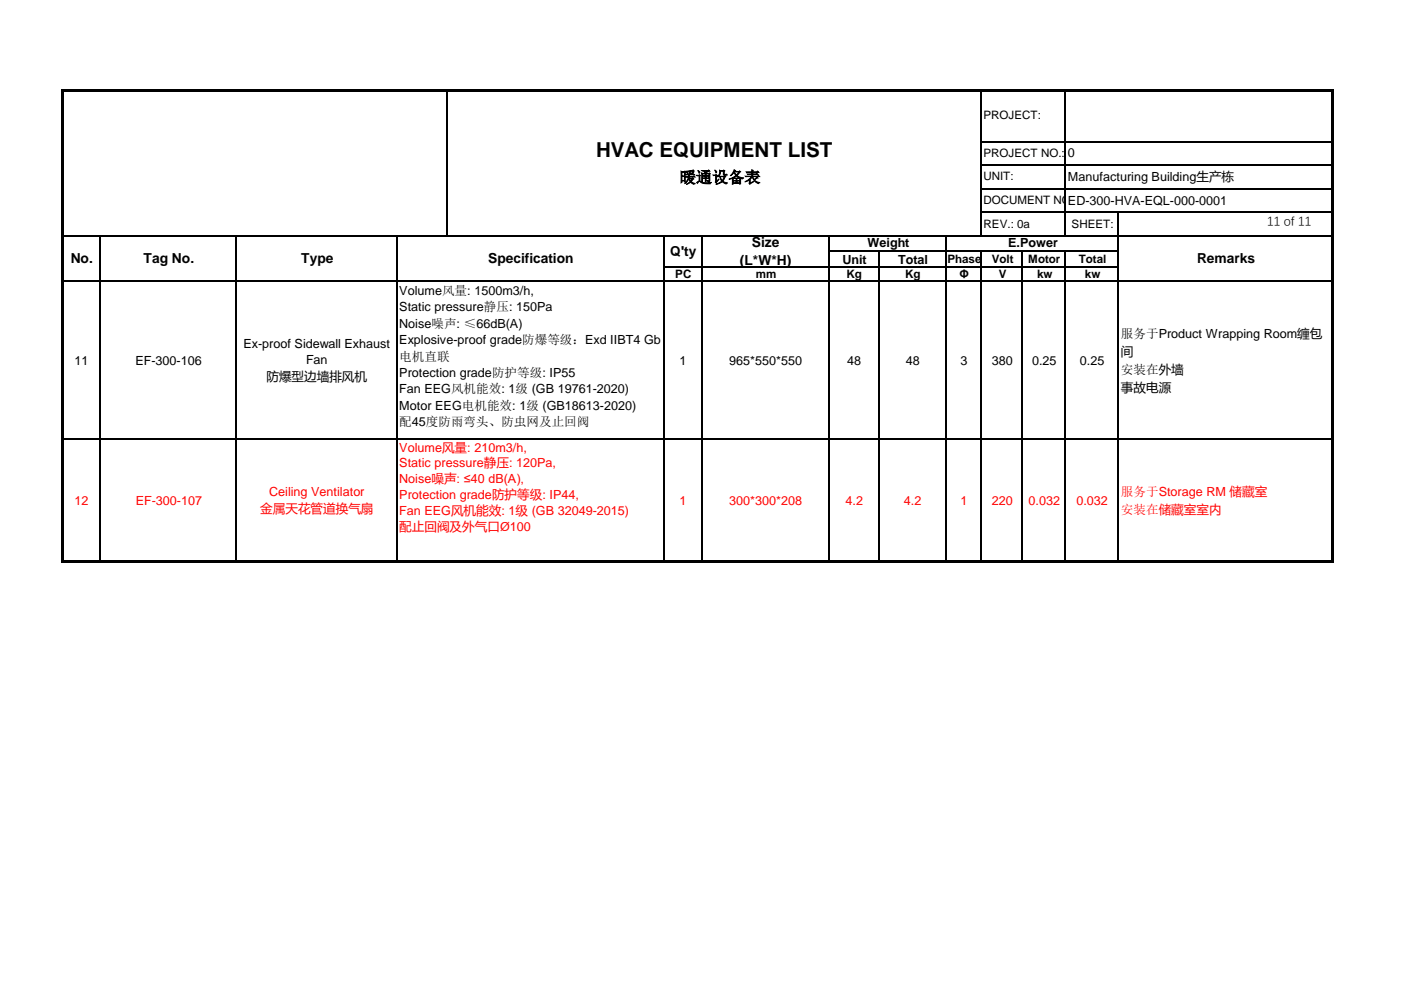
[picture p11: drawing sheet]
<svg xmlns="http://www.w3.org/2000/svg" width="297mm" height="210mm" viewBox="0 0 297 210" stroke-linecap="round" stroke-linejoin="round" font-family="sans-serif">
<defs><g id="words">
<text font-size="4.4" x="126.3" y="33.3">HVAC EQUIPMENT LIST</text>
<text font-size="3.4" x="144.1" y="38.7">暖通设备表</text>
<g font-size="2.9">
<text x="159.4" y="52.4">Size</text>
<text x="15" y="55.7">No.</text>
<text x="30.4" y="55.7">Tag No.</text>
<text x="63.8" y="55.7">Type</text>
<text x="103.5" y="55.7">Specification</text>
<text x="142" y="54.2">Q'ty</text>
<text x="156.8" y="56.1">(L*W*H)</text>
<text x="253.7" y="55.7">Remarks</text>
</g>
<g font-size="2.7">
<text x="226.3" y="33.4">0</text>
<text x="226.3" y="38.3">Manufacturing Building生产栋</text>
<text x="226.3" y="43.4">ED-300-HVA-EQL-000-0001</text>
<text x="268.6" y="47.8">11 of 11</text>
<text x="183.8" y="52.4">Weight</text>
<text x="213.7" y="52.4">E.Power</text>
<text x="178.5" y="55.8">Unit</text>
<text x="190.4" y="55.8">Total</text>
<text x="84.6" y="62.4">Volume风量: 1500m3/h,</text>
<text x="84.6" y="66">Static pressure静压: 150Pa</text>
<text x="84.6" y="69.5">Noise噪声: ≤66dB(A)</text>
<text x="237.6" y="71.6">服务于Product Wrapping Room缠包</text>
<text x="15.8" y="77.3">11</text>
<text x="28.7" y="77.3">EF-300-106</text>
<text x="51.6" y="73.7">Ex-proof Sidewall Exhaust</text>
<text x="64.9" y="77.1">Fan</text>
<text x="84.6" y="73">Explosive-proof grade防爆等级：Exd IIBT4 Gb</text>
<text x="84.6" y="76.5">电机直联</text>
<text x="144" y="77.3">1</text>
<text x="154.5" y="77.3">965*550*550</text>
<text x="179.6" y="77.3">48</text>
<text x="192" y="77.3">48</text>
<text x="203.6" y="77.3">3</text>
<text x="210.2" y="77.3">380</text>
<text x="218.7" y="77.3">0.25</text>
<text x="228.9" y="77.3">0.25</text>
<text x="237.6" y="75.4">间</text>
<text x="56.5" y="80.7">防爆型边墙排风机</text>
<text x="84.6" y="79.8">Protection grade防护等级: IP55</text>
<text x="84.6" y="83.3">Fan EEG风机能效: 1级 (GB 19761-2020)</text>
<text x="237.6" y="79.2">安装在外墙</text>
<text x="237.6" y="83">事故电源</text>
<text x="84.6" y="86.8">Motor EEG电机能效: 1级 (GB18613-2020)</text>
<text x="84.6" y="90.4">配45度防雨弯头、防虫网及止回阀</text>
</g>
<g font-size="2.7" fill="#f00">
<text x="84.6" y="95.7">Volume风量: 210m3/h,</text>
<text x="84.6" y="99">Static pressure静压: 120Pa,</text>
<text x="15.8" y="107">12</text>
<text x="28.8" y="107">EF-300-107</text>
<text x="57.1" y="105.1">Ceiling Ventilator</text>
<text x="84.6" y="102.4">Noise噪声: ≤40 dB(A),</text>
<text x="84.6" y="105.7">Protection grade防护等级: IP44,</text>
<text x="144" y="107">1</text>
<text x="154.5" y="107">300*300*208</text>
<text x="179.2" y="107">4.2</text>
<text x="191.6" y="107">4.2</text>
<text x="203.6" y="107">1</text>
<text x="210.2" y="107">220</text>
<text x="218" y="107">0.032</text>
<text x="228.1" y="107">0.032</text>
<text x="237.6" y="105.1">服务于Storage RM 储藏室</text>
<text x="55.2" y="108.7">金属天花管道换气扇</text>
<text x="84.6" y="109.1">Fan EEG风机能效: 1级 (GB 32049-2015)</text>
<text x="84.6" y="112.4">配止回阀及外气口Ø100</text>
<text x="237.6" y="108.9">安装在储藏室室内</text>
</g>
<g font-size="2.5">
<text x="208.4" y="25.3">PROJECT:</text>
<text x="208.4" y="33.2">PROJECT NO.:</text>
<text x="208.4" y="38.2">UNIT:</text>
<text x="208.4" y="43.2">DOCUMENT NO.:</text>
<text x="208.4" y="48.2">REV.: 0a</text>
<text x="227.1" y="48.4">SHEET:</text>
<text x="143.1" y="58.9">PC</text>
<text x="160.2" y="58.9">mm</text>
<text x="179.4" y="59">Kg</text>
<text x="191.8" y="59">Kg</text>
<text x="200.8" y="55.8">Phase</text>
<text x="203.4" y="59">Φ</text>
<text x="210.2" y="55.8">Volt</text>
<text x="211.7" y="58.9">V</text>
<text x="217.9" y="55.8">Motor</text>
<text x="219.8" y="58.9">kw</text>
<text x="228.7" y="55.8">Total</text>
<text x="229.9" y="58.9">kw</text>
</g>
</g></defs>
<g fill="none" stroke="#000" stroke-width=".25">
<path d="M94.7 19.4v30.7M207.9 19.4v30.7M225.8 19.4v30.7M208.1 30h74.1M208.1 35h74.1M13.4 50h268.8M13.4 59.6h268.8M21.2 50.1v68.7M50.1 50.1v68.7M84.1 50.1v68.7M140.6 50.1v68.7M140.8 56.5h96.3"/>
<path d="M148.7 50.1v68.7M175.7 50.1v68.7M175.8 53.3h61.3M186.2 53.4v65.4M200.6 50.1v68.7M207.9 53.4v65.4M208.1 40h74.1M208.1 45h74.1M216.7 53.4v65.4M225.8 53.4v65.4M237 45.1v73.7M13.4 93h268.8"/>
</g>
<g fill="#000">
<path d="M13.4 18.9h269.2v.5h-269.2z" fill-rule="evenodd"/>
<path d="M13 18.9h.4v40.8h-.4z" fill-rule="evenodd"/>
<path d="M282.2 19.4h.4v40.3h-.4z" fill-rule="evenodd"/>
<path d="M13 59.4h.4v59.9h-.4z" fill-rule="evenodd"/>
<path d="M13.4 118.8h269.2v.5h-269.2z" fill-rule="evenodd"/>
<path d="M282.2 59.4h.4v59.9h-.4z" fill-rule="evenodd"/>
</g>
<use href="#words"/>
</svg>
